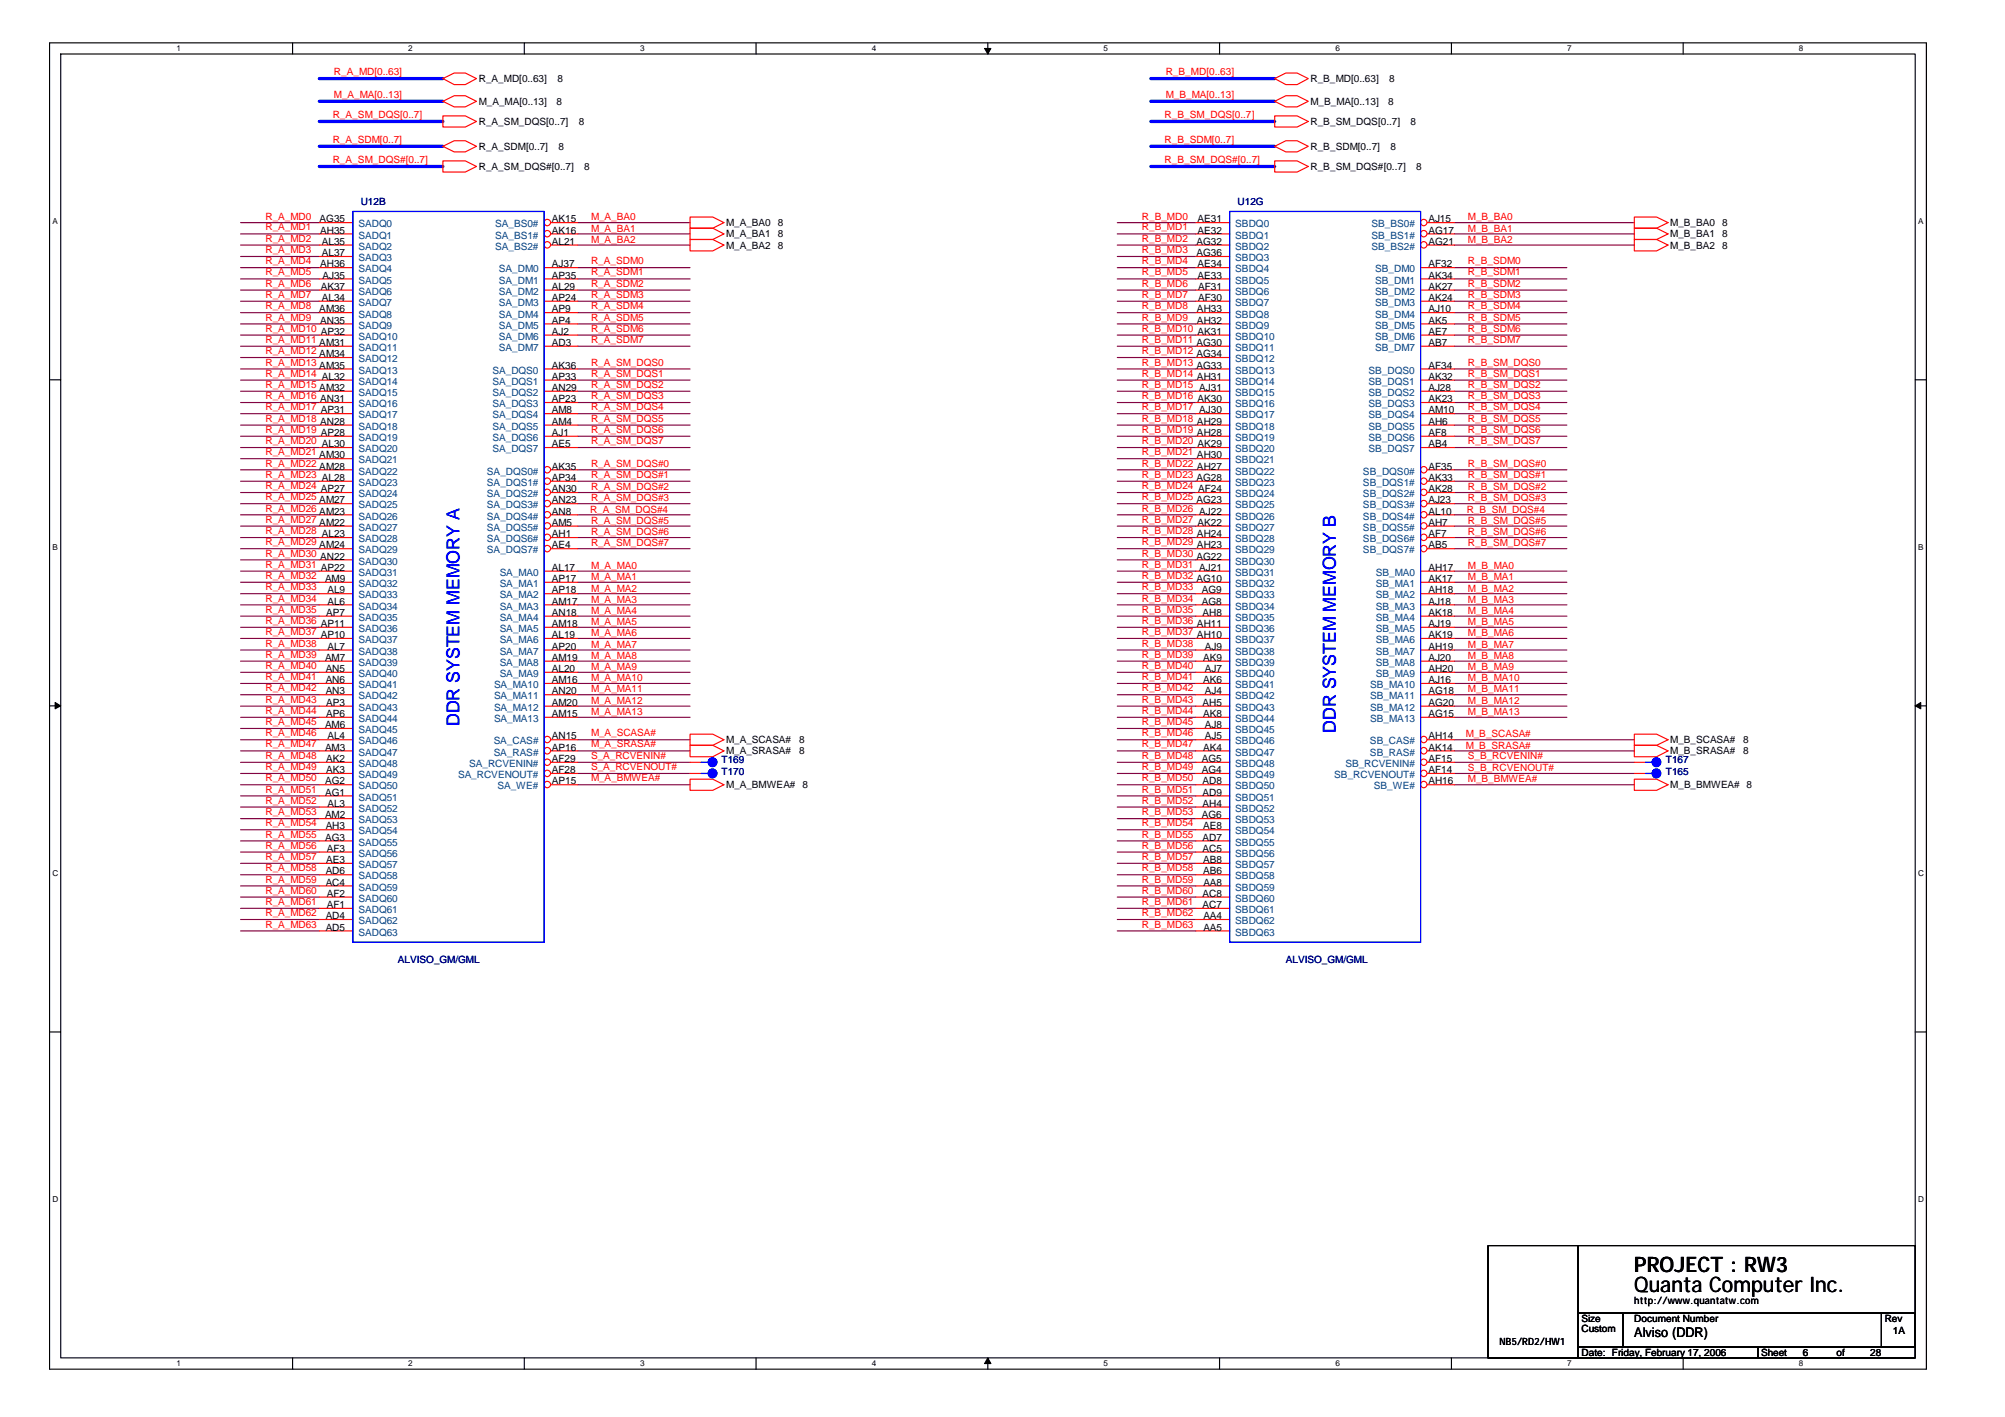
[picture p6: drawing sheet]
<svg xmlns="http://www.w3.org/2000/svg" width="297mm" height="210mm" viewBox="0 0 297 210" stroke-linecap="round" stroke-linejoin="round" font-family="sans-serif">
<defs><g id="words">
<g font-size="3.2">
<text x="242.1" y="191.4">Quanta Computer Inc.</text>
<text x="242.1" y="188.4">PROJECT : RW3</text>
</g>
<g font-size="2.6" fill="#00f">
<text x="68.1" y="107.6" transform="rotate(-90 68.1 107.6)">DDR SYSTEM MEMORY A</text>
<text x="197.9" y="108.6" transform="rotate(-90 197.9 108.6)">DDR SYSTEM MEMORY B</text>
</g>
<text font-size="2" x="242.1" y="198.1">Alviso (DDR)</text>
<g font-size="1.5" fill="#f00">
<text x="49.5" y="11.2">R_A_MD[0..63]</text>
<text x="172.7" y="11.2">R_B_MD[0..63]</text>
<text x="49.3" y="17.5">R_A_SM_DQS[0..7]</text>
<text x="49.5" y="14.5">M_A_MA[0..13]</text>
<text x="172.5" y="17.5">R_B_SM_DQS[0..7]</text>
<text x="172.7" y="14.5">M_B_MA[0..13]</text>
<text x="49.3" y="21.2">R_A_SDM[0..7]</text>
<text x="172.5" y="21.2">R_B_SDM[0..7]</text>
<text x="49.3" y="24.2">R_A_SM_DQS#[0..7]</text>
<text x="172.5" y="24.2">R_B_SM_DQS#[0..7]</text>
<text x="39.3" y="34.1">R_A_MD1</text>
<text x="39.3" y="32.7">R_A_MD0</text>
<text x="39.3" y="35.8">R_A_MD2</text>
<text x="87.6" y="32.7">M_A_BA0</text>
<text x="87.6" y="34.3">M_A_BA1</text>
<text x="87.6" y="36">M_A_BA2</text>
<text x="169.2" y="32.7">R_B_MD0</text>
<text x="169.2" y="34.1">R_B_MD1</text>
<text x="169.2" y="35.8">R_B_MD2</text>
<text x="217.5" y="32.7">M_B_BA0</text>
<text x="217.5" y="34.3">M_B_BA1</text>
<text x="217.5" y="36">M_B_BA2</text>
<text x="39.3" y="39.2">R_A_MD4</text>
<text x="39.3" y="40.8">R_A_MD5</text>
<text x="39.3" y="37.5">R_A_MD3</text>
<text x="87.6" y="39.2">R_A_SDM0</text>
<text x="87.6" y="40.8">R_A_SDM1</text>
<text x="169.2" y="37.5">R_B_MD3</text>
<text x="169.2" y="40.8">R_B_MD5</text>
<text x="169.2" y="39.2">R_B_MD4</text>
<text x="217.5" y="39.2">R_B_SDM0</text>
<text x="217.5" y="40.8">R_B_SDM1</text>
<text x="39.3" y="44.1">R_A_MD7</text>
<text x="39.3" y="45.8">R_A_MD8</text>
<text x="39.3" y="42.5">R_A_MD6</text>
<text x="39.3" y="47.5">R_A_MD9</text>
<text x="87.6" y="45.8">R_A_SDM4</text>
<text x="87.6" y="44.1">R_A_SDM3</text>
<text x="87.6" y="47.5">R_A_SDM5</text>
<text x="87.6" y="42.5">R_A_SDM2</text>
<text x="169.2" y="45.8">R_B_MD8</text>
<text x="169.2" y="47.5">R_B_MD9</text>
<text x="169.2" y="44.1">R_B_MD7</text>
<text x="169.2" y="42.5">R_B_MD6</text>
<text x="217.5" y="47.5">R_B_SDM5</text>
<text x="217.5" y="42.5">R_B_SDM2</text>
<text x="217.5" y="45.8">R_B_SDM4</text>
<text x="217.5" y="44.1">R_B_SDM3</text>
<text x="39.3" y="52.5">R_A_MD12</text>
<text x="39.3" y="49.1">R_A_MD10</text>
<text x="39.3" y="50.8">R_A_MD11</text>
<text x="87.6" y="50.8">R_A_SDM7</text>
<text x="87.6" y="49.1">R_A_SDM6</text>
<text x="169.2" y="52.5">R_B_MD12</text>
<text x="169.2" y="50.8">R_B_MD11</text>
<text x="169.2" y="49.1">R_B_MD10</text>
<text x="217.5" y="50.8">R_B_SDM7</text>
<text x="217.5" y="49.1">R_B_SDM6</text>
<text x="39.3" y="55.8">R_A_MD14</text>
<text x="39.3" y="57.5">R_A_MD15</text>
<text x="39.3" y="54.1">R_A_MD13</text>
<text x="39.3" y="59.1">R_A_MD16</text>
<text x="87.6" y="59.1">R_A_SM_DQS3</text>
<text x="87.6" y="55.8">R_A_SM_DQS1</text>
<text x="87.6" y="54.1">R_A_SM_DQS0</text>
<text x="87.6" y="57.5">R_A_SM_DQS2</text>
<text x="169.2" y="54.1">R_B_MD13</text>
<text x="169.2" y="55.8">R_B_MD14</text>
<text x="169.2" y="59.1">R_B_MD16</text>
<text x="169.2" y="57.5">R_B_MD15</text>
<text x="217.5" y="59.1">R_B_SM_DQS3</text>
<text x="217.5" y="55.8">R_B_SM_DQS1</text>
<text x="217.5" y="54.1">R_B_SM_DQS0</text>
<text x="217.5" y="57.5">R_B_SM_DQS2</text>
<text x="39.3" y="64.1">R_A_MD19</text>
<text x="39.3" y="65.8">R_A_MD20</text>
<text x="39.3" y="62.5">R_A_MD18</text>
<text x="39.3" y="60.8">R_A_MD17</text>
<text x="87.6" y="60.8">R_A_SM_DQS4</text>
<text x="87.6" y="62.5">R_A_SM_DQS5</text>
<text x="87.6" y="65.8">R_A_SM_DQS7</text>
<text x="87.6" y="64.1">R_A_SM_DQS6</text>
<text x="169.2" y="64.1">R_B_MD19</text>
<text x="169.2" y="65.8">R_B_MD20</text>
<text x="169.2" y="60.8">R_B_MD17</text>
<text x="169.2" y="62.5">R_B_MD18</text>
<text x="217.5" y="65.8">R_B_SM_DQS7</text>
<text x="217.5" y="62.5">R_B_SM_DQS5</text>
<text x="217.5" y="64.1">R_B_SM_DQS6</text>
<text x="217.5" y="60.8">R_B_SM_DQS4</text>
<text x="39.3" y="70.8">R_A_MD23</text>
<text x="39.3" y="69.1">R_A_MD22</text>
<text x="39.3" y="67.4">R_A_MD21</text>
<text x="87.6" y="70.8">R_A_SM_DQS#1</text>
<text x="87.6" y="69.1">R_A_SM_DQS#0</text>
<text x="169.2" y="69.1">R_B_MD22</text>
<text x="169.2" y="70.8">R_B_MD23</text>
<text x="169.2" y="67.4">R_B_MD21</text>
<text x="217.5" y="70.8">R_B_SM_DQS#1</text>
<text x="217.5" y="69.1">R_B_SM_DQS#0</text>
<text x="39.3" y="72.5">R_A_MD24</text>
<text x="39.3" y="75.8">R_A_MD26</text>
<text x="39.3" y="77.4">R_A_MD27</text>
<text x="39.3" y="74.1">R_A_MD25</text>
<text x="87.4" y="75.9">R_A_SM_DQS#4</text>
<text x="87.6" y="72.6">R_A_SM_DQS#2</text>
<text x="87.6" y="77.6">R_A_SM_DQS#5</text>
<text x="87.6" y="74.3">R_A_SM_DQS#3</text>
<text x="169.2" y="75.8">R_B_MD26</text>
<text x="169.2" y="74.1">R_B_MD25</text>
<text x="169.2" y="72.5">R_B_MD24</text>
<text x="169.2" y="77.4">R_B_MD27</text>
<text x="217.3" y="75.9">R_B_SM_DQS#4</text>
<text x="217.5" y="72.6">R_B_SM_DQS#2</text>
<text x="217.5" y="77.6">R_B_SM_DQS#5</text>
<text x="217.5" y="74.3">R_B_SM_DQS#3</text>
<text x="39.3" y="82.4">R_A_MD30</text>
<text x="39.3" y="80.8">R_A_MD29</text>
<text x="39.3" y="79.1">R_A_MD28</text>
<text x="87.6" y="79.3">R_A_SM_DQS#6</text>
<text x="87.6" y="80.9">R_A_SM_DQS#7</text>
<text x="169.2" y="79.1">R_B_MD28</text>
<text x="169.2" y="80.8">R_B_MD29</text>
<text x="169.2" y="82.4">R_B_MD30</text>
<text x="217.5" y="79.3">R_B_SM_DQS#6</text>
<text x="217.5" y="80.9">R_B_SM_DQS#7</text>
<text x="39.3" y="89.1">R_A_MD34</text>
<text x="39.3" y="84.1">R_A_MD31</text>
<text x="39.3" y="85.7">R_A_MD32</text>
<text x="39.3" y="87.5">R_A_MD33</text>
<text x="87.6" y="85.9">M_A_MA1</text>
<text x="87.6" y="87.6">M_A_MA2</text>
<text x="87.6" y="84.3">M_A_MA0</text>
<text x="87.6" y="89.3">M_A_MA3</text>
<text x="169.2" y="85.7">R_B_MD32</text>
<text x="169.2" y="87.5">R_B_MD33</text>
<text x="169.2" y="84.1">R_B_MD31</text>
<text x="169.2" y="89.1">R_B_MD34</text>
<text x="217.5" y="84.3">M_B_MA0</text>
<text x="217.5" y="85.9">M_B_MA1</text>
<text x="217.5" y="87.6">M_B_MA2</text>
<text x="217.5" y="89.3">M_B_MA3</text>
<text x="39.3" y="95.8">R_A_MD38</text>
<text x="39.3" y="90.8">R_A_MD35</text>
<text x="39.3" y="92.4">R_A_MD36</text>
<text x="39.3" y="94.1">R_A_MD37</text>
<text x="87.6" y="95.9">M_A_MA7</text>
<text x="87.6" y="92.6">M_A_MA5</text>
<text x="87.6" y="94.3">M_A_MA6</text>
<text x="87.6" y="90.9">M_A_MA4</text>
<text x="169.2" y="95.8">R_B_MD38</text>
<text x="169.2" y="92.4">R_B_MD36</text>
<text x="169.2" y="94.1">R_B_MD37</text>
<text x="169.2" y="90.8">R_B_MD35</text>
<text x="217.5" y="90.9">M_B_MA4</text>
<text x="217.5" y="92.6">M_B_MA5</text>
<text x="217.5" y="94.3">M_B_MA6</text>
<text x="217.5" y="95.9">M_B_MA7</text>
<text x="39.3" y="97.4">R_A_MD39</text>
<text x="39.3" y="100.8">R_A_MD41</text>
<text x="39.3" y="99.1">R_A_MD40</text>
<text x="87.6" y="97.6">M_A_MA8</text>
<text x="87.6" y="100.9">M_A_MA10</text>
<text x="87.6" y="99.3">M_A_MA9</text>
<text x="169.2" y="99.1">R_B_MD40</text>
<text x="169.2" y="100.8">R_B_MD41</text>
<text x="169.2" y="97.4">R_B_MD39</text>
<text x="217.5" y="97.6">M_B_MA8</text>
<text x="217.5" y="99.3">M_B_MA9</text>
<text x="217.5" y="100.9">M_B_MA10</text>
<text x="39.3" y="104.1">R_A_MD43</text>
<text x="39.3" y="107.4">R_A_MD45</text>
<text x="39.3" y="102.4">R_A_MD42</text>
<text x="39.3" y="105.8">R_A_MD44</text>
<text x="87.6" y="105.9">M_A_MA13</text>
<text x="87.6" y="102.6">M_A_MA11</text>
<text x="87.6" y="104.3">M_A_MA12</text>
<text x="169.2" y="105.8">R_B_MD44</text>
<text x="169.2" y="107.4">R_B_MD45</text>
<text x="169.2" y="102.4">R_B_MD42</text>
<text x="169.2" y="104.1">R_B_MD43</text>
<text x="217.5" y="102.6">M_B_MA11</text>
<text x="217.5" y="104.3">M_B_MA12</text>
<text x="217.5" y="105.9">M_B_MA13</text>
<text x="39.3" y="109.1">R_A_MD46</text>
<text x="39.3" y="112.4">R_A_MD48</text>
<text x="39.3" y="110.7">R_A_MD47</text>
<text x="87.6" y="110.7">M_A_SRASA#</text>
<text x="87.6" y="109.1">M_A_SCASA#</text>
<text x="87.6" y="112.4">S_A_RCVENIN#</text>
<text x="169.2" y="109.1">R_B_MD46</text>
<text x="169.2" y="112.4">R_B_MD48</text>
<text x="169.2" y="110.7">R_B_MD47</text>
<text x="217.1" y="110.9">M_B_SRASA#</text>
<text x="217.1" y="109.2">M_B_SCASA#</text>
<text x="217.5" y="112.4">S_B_RCVENIN#</text>
<text x="39.3" y="119.1">R_A_MD52</text>
<text x="39.3" y="114.1">R_A_MD49</text>
<text x="39.3" y="117.4">R_A_MD51</text>
<text x="39.3" y="115.7">R_A_MD50</text>
<text x="87.6" y="115.7">M_A_BMWEA#</text>
<text x="87.6" y="114.1">S_A_RCVENOUT#</text>
<text x="169.2" y="117.4">R_B_MD51</text>
<text x="169.2" y="114.1">R_B_MD49</text>
<text x="169.2" y="115.7">R_B_MD50</text>
<text x="169.2" y="119.1">R_B_MD52</text>
<text x="217.5" y="114.3">S_B_RCVENOUT#</text>
<text x="217.5" y="115.9">M_B_BMWEA#</text>
<text x="39.3" y="120.8">R_A_MD53</text>
<text x="39.3" y="122.4">R_A_MD54</text>
<text x="39.3" y="125.7">R_A_MD56</text>
<text x="39.3" y="124.1">R_A_MD55</text>
<text x="169.2" y="120.8">R_B_MD53</text>
<text x="169.2" y="122.4">R_B_MD54</text>
<text x="169.2" y="125.7">R_B_MD56</text>
<text x="169.2" y="124.1">R_B_MD55</text>
<text x="39.3" y="129.1">R_A_MD58</text>
<text x="39.3" y="127.4">R_A_MD57</text>
<text x="39.3" y="130.7">R_A_MD59</text>
<text x="169.2" y="130.7">R_B_MD59</text>
<text x="169.2" y="129.1">R_B_MD58</text>
<text x="169.2" y="127.4">R_B_MD57</text>
<text x="39.3" y="135.7">R_A_MD62</text>
<text x="39.3" y="134">R_A_MD61</text>
<text x="39.3" y="137.4">R_A_MD63</text>
<text x="39.3" y="132.4">R_A_MD60</text>
<text x="169.2" y="134">R_B_MD61</text>
<text x="169.2" y="132.4">R_B_MD60</text>
<text x="169.2" y="137.4">R_B_MD63</text>
<text x="169.2" y="135.7">R_B_MD62</text>
</g>
<g font-size="1.5">
<text x="70.9" y="15.5">M_A_MA[0..13]</text>
<text x="70.9" y="12.2">R_A_MD[0..63]</text>
<text x="82.4" y="15.5">8</text>
<text x="82.6" y="12.2">8</text>
<text x="194.1" y="12.2">R_B_MD[0..63]</text>
<text x="194.1" y="15.5">M_B_MA[0..13]</text>
<text x="205.7" y="15.5">8</text>
<text x="205.8" y="12.2">8</text>
<text x="70.9" y="22.2">R_A_SDM[0..7]</text>
<text x="70.9" y="18.5">R_A_SM_DQS[0..7]</text>
<text x="82.8" y="22.2">8</text>
<text x="85.7" y="18.5">8</text>
<text x="194.1" y="22.2">R_B_SDM[0..7]</text>
<text x="194.1" y="18.5">R_B_SM_DQS[0..7]</text>
<text x="206" y="22.2">8</text>
<text x="209" y="18.5">8</text>
<text x="70.9" y="25.2">R_A_SM_DQS#[0..7]</text>
<text x="86.6" y="25.2">8</text>
<text x="194.1" y="25.2">R_B_SM_DQS#[0..7]</text>
<text x="209.8" y="25.2">8</text>
<text x="47.3" y="32.9">AG35</text>
<text x="47.4" y="34.6">AH35</text>
<text x="81.8" y="32.9">AK15</text>
<text x="81.8" y="34.6">AK16</text>
<text x="107.6" y="35.2">M_A_BA1</text>
<text x="107.6" y="33.5">M_A_BA0</text>
<text x="115.2" y="35.2">8</text>
<text x="115.2" y="33.5">8</text>
<text x="177.4" y="32.9">AE31</text>
<text x="177.4" y="34.6">AE32</text>
<text x="211.6" y="32.9">AJ15</text>
<text x="211.6" y="34.6">AG17</text>
<text x="247.5" y="33.5">M_B_BA0 8</text>
<text x="247.5" y="35.2">M_B_BA1 8</text>
<text x="47.4" y="39.6">AH36</text>
<text x="47.7" y="36.3">AL35</text>
<text x="47.7" y="38">AL37</text>
<text x="47.8" y="41.3">AJ35</text>
<text x="81.8" y="36.3">AL21</text>
<text x="81.8" y="39.6">AJ37</text>
<text x="81.8" y="41.3">AP35</text>
<text x="107.6" y="36.8">M_A_BA2</text>
<text x="115.2" y="36.8">8</text>
<text x="177.2" y="36.3">AG32</text>
<text x="177.2" y="38">AG36</text>
<text x="177.4" y="39.6">AE34</text>
<text x="177.4" y="41.3">AE33</text>
<text x="211.6" y="36.3">AG21</text>
<text x="211.6" y="39.6">AF32</text>
<text x="211.6" y="41.3">AK34</text>
<text x="247.5" y="36.8">M_B_BA2 8</text>
<text x="47.3" y="46.3">AM36</text>
<text x="47.4" y="47.9">AN35</text>
<text x="47.5" y="42.9">AK37</text>
<text x="47.7" y="44.6">AL34</text>
<text x="81.8" y="42.9">AL29</text>
<text x="81.8" y="44.6">AP24</text>
<text x="81.8" y="46.3">AP9</text>
<text x="81.8" y="47.9">AP4</text>
<text x="177.3" y="46.3">AH33</text>
<text x="177.3" y="47.9">AH32</text>
<text x="177.5" y="42.9">AF31</text>
<text x="177.5" y="44.6">AF30</text>
<text x="211.6" y="42.9">AK27</text>
<text x="211.6" y="44.6">AK24</text>
<text x="211.6" y="46.3">AJ10</text>
<text x="211.6" y="47.9">AK5</text>
<text x="47.3" y="51.2">AM31</text>
<text x="47.3" y="52.9">AM34</text>
<text x="47.5" y="49.6">AP32</text>
<text x="81.8" y="49.6">AJ2</text>
<text x="81.8" y="51.2">AD3</text>
<text x="177.2" y="51.2">AG30</text>
<text x="177.2" y="52.9">AG34</text>
<text x="177.4" y="49.6">AK31</text>
<text x="211.6" y="49.6">AE7</text>
<text x="211.6" y="51.2">AB7</text>
<text x="47.3" y="54.6">AM35</text>
<text x="47.3" y="57.9">AM32</text>
<text x="47.4" y="59.6">AN31</text>
<text x="47.7" y="56.3">AL32</text>
<text x="81.8" y="54.6">AK36</text>
<text x="81.8" y="56.3">AP33</text>
<text x="81.8" y="57.9">AN29</text>
<text x="81.8" y="59.6">AP23</text>
<text x="177.2" y="54.6">AG33</text>
<text x="177.3" y="56.3">AH31</text>
<text x="177.4" y="59.6">AK30</text>
<text x="177.7" y="57.9">AJ31</text>
<text x="211.6" y="54.6">AF34</text>
<text x="211.6" y="56.3">AK32</text>
<text x="211.6" y="57.9">AJ28</text>
<text x="211.6" y="59.6">AK23</text>
<text x="47.4" y="62.9">AN28</text>
<text x="47.5" y="61.2">AP31</text>
<text x="47.5" y="64.6">AP28</text>
<text x="81.8" y="61.2">AM8</text>
<text x="81.8" y="62.9">AM4</text>
<text x="81.8" y="64.6">AJ1</text>
<text x="177.3" y="62.9">AH29</text>
<text x="177.3" y="64.6">AH28</text>
<text x="177.7" y="61.2">AJ30</text>
<text x="211.6" y="61.2">AM10</text>
<text x="211.6" y="62.9">AH6</text>
<text x="211.6" y="64.6">AF8</text>
<text x="47.3" y="67.9">AM30</text>
<text x="47.3" y="69.6">AM28</text>
<text x="47.7" y="66.3">AL30</text>
<text x="47.7" y="71.3">AL28</text>
<text x="81.8" y="66.3">AE5</text>
<text x="81.8" y="69.6">AK35</text>
<text x="81.8" y="71.3">AP34</text>
<text x="177.2" y="71.3">AG28</text>
<text x="177.3" y="67.9">AH30</text>
<text x="177.3" y="69.6">AH27</text>
<text x="177.4" y="66.3">AK29</text>
<text x="211.6" y="69.6">AF35</text>
<text x="211.6" y="71.3">AK33</text>
<text x="211.6" y="66.3">AB4</text>
<text x="47.3" y="74.6">AM27</text>
<text x="47.3" y="76.2">AM23</text>
<text x="47.3" y="77.9">AM22</text>
<text x="47.5" y="72.9">AP27</text>
<text x="81.8" y="72.9">AN30</text>
<text x="81.8" y="74.6">AN23</text>
<text x="81.8" y="76.2">AN8</text>
<text x="81.8" y="77.9">AM5</text>
<text x="177.2" y="74.6">AG23</text>
<text x="177.4" y="77.9">AK22</text>
<text x="177.5" y="72.9">AF24</text>
<text x="177.7" y="76.2">AJ22</text>
<text x="211.6" y="72.9">AK28</text>
<text x="211.6" y="74.6">AJ23</text>
<text x="211.6" y="76.2">AL10</text>
<text x="211.6" y="77.9">AH7</text>
<text x="47.3" y="81.2">AM24</text>
<text x="47.4" y="82.9">AN22</text>
<text x="47.7" y="79.6">AL23</text>
<text x="81.8" y="79.6">AH1</text>
<text x="81.8" y="81.2">AE4</text>
<text x="177.2" y="82.9">AG22</text>
<text x="177.3" y="79.6">AH24</text>
<text x="177.3" y="81.2">AH23</text>
<text x="211.6" y="79.6">AF7</text>
<text x="211.6" y="81.2">AB5</text>
<text x="47.5" y="84.6">AP22</text>
<text x="48.2" y="86.2">AM9</text>
<text x="48.5" y="87.9">AL9</text>
<text x="48.5" y="89.6">AL6</text>
<text x="81.8" y="84.6">AL17</text>
<text x="81.8" y="86.2">AP17</text>
<text x="81.8" y="87.9">AP18</text>
<text x="81.8" y="89.6">AM17</text>
<text x="177.2" y="86.2">AG10</text>
<text x="177.7" y="84.6">AJ21</text>
<text x="178.1" y="87.9">AG9</text>
<text x="178.1" y="89.6">AG8</text>
<text x="211.6" y="84.6">AH17</text>
<text x="211.6" y="86.2">AK17</text>
<text x="211.6" y="87.9">AH18</text>
<text x="211.6" y="89.6">AJ18</text>
<text x="47.5" y="92.9">AP11</text>
<text x="47.5" y="94.5">AP10</text>
<text x="48.3" y="91.2">AP7</text>
<text x="81.8" y="91.2">AN18</text>
<text x="81.8" y="92.9">AM18</text>
<text x="81.8" y="94.5">AL19</text>
<text x="177.3" y="92.9">AH11</text>
<text x="177.3" y="94.5">AH10</text>
<text x="178.2" y="91.2">AH8</text>
<text x="211.6" y="91.2">AK18</text>
<text x="211.6" y="92.9">AJ19</text>
<text x="211.6" y="94.5">AK19</text>
<text x="48.2" y="97.9">AM7</text>
<text x="48.3" y="99.5">AN5</text>
<text x="48.3" y="101.2">AN6</text>
<text x="48.5" y="96.2">AL7</text>
<text x="81.8" y="96.2">AP20</text>
<text x="81.8" y="97.9">AM19</text>
<text x="81.8" y="99.5">AL20</text>
<text x="81.8" y="101.2">AM16</text>
<text x="178.2" y="97.9">AK9</text>
<text x="178.2" y="101.2">AK6</text>
<text x="178.5" y="96.2">AJ9</text>
<text x="178.5" y="99.5">AJ7</text>
<text x="211.6" y="96.2">AH19</text>
<text x="211.6" y="97.9">AJ20</text>
<text x="211.6" y="99.5">AH20</text>
<text x="211.6" y="101.2">AJ16</text>
<text x="48.2" y="107.9">AM6</text>
<text x="48.3" y="102.9">AN3</text>
<text x="48.3" y="104.6">AP3</text>
<text x="48.3" y="106.2">AP6</text>
<text x="81.8" y="102.9">AN20</text>
<text x="81.8" y="104.6">AM20</text>
<text x="81.8" y="106.2">AM15</text>
<text x="178.2" y="104.6">AH5</text>
<text x="178.2" y="106.2">AK8</text>
<text x="178.5" y="102.9">AJ4</text>
<text x="178.5" y="107.9">AJ8</text>
<text x="211.6" y="102.9">AG18</text>
<text x="211.6" y="104.6">AG20</text>
<text x="211.6" y="106.2">AG15</text>
<text x="48.2" y="111.2">AM3</text>
<text x="48.3" y="112.9">AK2</text>
<text x="48.5" y="109.5">AL4</text>
<text x="81.8" y="112.9">AF29</text>
<text x="81.8" y="109.5">AN15</text>
<text x="81.8" y="111.2">AP16</text>
<text x="107.6" y="111.8">M_A_SRASA#</text>
<text x="107.6" y="110.1">M_A_SCASA#</text>
<text x="118.4" y="111.8">8</text>
<text x="118.4" y="110.1">8</text>
<text x="178.1" y="112.9">AG5</text>
<text x="178.2" y="111.2">AK4</text>
<text x="178.5" y="109.5">AJ5</text>
<text x="211.6" y="109.5">AH14</text>
<text x="211.6" y="111.2">AK14</text>
<text x="211.6" y="112.9">AF15</text>
<text x="247.5" y="110.1">M_B_SCASA#</text>
<text x="247.5" y="111.8">M_B_SRASA#</text>
<text x="258.3" y="110.1">8</text>
<text x="258.3" y="111.8">8</text>
<text x="48.2" y="116.2">AG2</text>
<text x="48.2" y="117.9">AG1</text>
<text x="48.3" y="114.6">AK3</text>
<text x="48.5" y="119.5">AL3</text>
<text x="81.8" y="114.6">AF28</text>
<text x="81.8" y="116.2">AP15</text>
<text x="107.6" y="116.8">M_A_BMWEA# 8</text>
<text x="178.1" y="114.6">AG4</text>
<text x="178.2" y="116.2">AD8</text>
<text x="178.2" y="117.9">AD9</text>
<text x="178.2" y="119.5">AH4</text>
<text x="211.6" y="116.2">AH16</text>
<text x="211.6" y="114.6">AF14</text>
<text x="247.5" y="116.8">M_B_BMWEA# 8</text>
<text x="48.2" y="121.2">AM2</text>
<text x="48.2" y="124.5">AG3</text>
<text x="48.3" y="122.9">AH3</text>
<text x="178.1" y="121.2">AG6</text>
<text x="178.2" y="124.5">AD7</text>
<text x="178.2" y="122.9">AE8</text>
<text x="48.3" y="129.5">AD6</text>
<text x="48.3" y="131.2">AC4</text>
<text x="48.3" y="127.8">AE3</text>
<text x="48.4" y="126.2">AF3</text>
<text x="178.2" y="126.2">AC5</text>
<text x="178.2" y="127.8">AB8</text>
<text x="178.2" y="129.5">AB6</text>
<text x="178.3" y="131.2">AA8</text>
<text x="48.3" y="136.2">AD4</text>
<text x="48.3" y="137.9">AD5</text>
<text x="48.4" y="132.9">AF2</text>
<text x="48.4" y="134.5">AF1</text>
<text x="178.2" y="132.9">AC8</text>
<text x="178.2" y="134.5">AC7</text>
<text x="178.3" y="136.2">AA4</text>
<text x="178.3" y="137.9">AA5</text>
<text x="234.3" y="195.9">Size</text>
<text x="234.3" y="197.4">Custom</text>
<text x="242.1" y="195.9">Document Number</text>
<text x="242.1" y="193.1">http://www.quantatw.com</text>
<text x="279.2" y="195.9">Rev</text>
<text x="280.4" y="197.5">1A</text>
<text x="222.1" y="199.3">NB5/RD2/HW1</text>
<text x="234.3" y="200.9">Date: Friday, February 17, 2006</text>
<text x="260.9" y="200.9">Sheet</text>
<text x="267.1" y="200.9">6</text>
<text x="272.1" y="200.9">of</text>
<text x="277.1" y="200.9">28</text>
</g>
<g font-size="1.5" fill="#004080">
<text x="53.1" y="33.7">SADQ0</text>
<text x="53.1" y="35.3">SADQ1</text>
<text x="73.4" y="33.7">SA_BS0#</text>
<text x="73.4" y="35.3">SA_BS1#</text>
<text x="183" y="33.7">SBDQ0</text>
<text x="183" y="35.3">SBDQ1</text>
<text x="203.2" y="33.7">SB_BS0#</text>
<text x="203.2" y="35.3">SB_BS1#</text>
<text x="53.1" y="37">SADQ2</text>
<text x="53.1" y="38.7">SADQ3</text>
<text x="53.1" y="40.4">SADQ4</text>
<text x="73.4" y="37">SA_BS2#</text>
<text x="73.9" y="40.4">SA_DM0</text>
<text x="183" y="37">SBDQ2</text>
<text x="183" y="38.7">SBDQ3</text>
<text x="183" y="40.4">SBDQ4</text>
<text x="203.2" y="37">SB_BS2#</text>
<text x="203.7" y="40.4">SB_DM0</text>
<text x="53.1" y="42">SADQ5</text>
<text x="53.1" y="43.7">SADQ6</text>
<text x="53.1" y="45.3">SADQ7</text>
<text x="53.1" y="47">SADQ8</text>
<text x="73.9" y="42">SA_DM1</text>
<text x="73.9" y="43.7">SA_DM2</text>
<text x="73.9" y="45.3">SA_DM3</text>
<text x="73.9" y="47">SA_DM4</text>
<text x="183" y="42">SBDQ5</text>
<text x="183" y="43.7">SBDQ6</text>
<text x="183" y="45.3">SBDQ7</text>
<text x="183" y="47">SBDQ8</text>
<text x="203.7" y="42">SB_DM1</text>
<text x="203.7" y="43.7">SB_DM2</text>
<text x="203.7" y="45.3">SB_DM3</text>
<text x="203.7" y="47">SB_DM4</text>
<text x="53.1" y="48.7">SADQ9</text>
<text x="53.1" y="50.3">SADQ10</text>
<text x="53.1" y="52">SADQ11</text>
<text x="53.1" y="53.7">SADQ12</text>
<text x="73.9" y="48.7">SA_DM5</text>
<text x="73.9" y="50.3">SA_DM6</text>
<text x="73.9" y="52">SA_DM7</text>
<text x="183" y="48.7">SBDQ9</text>
<text x="183" y="50.3">SBDQ10</text>
<text x="183" y="52">SBDQ11</text>
<text x="183" y="53.7">SBDQ12</text>
<text x="203.7" y="48.7">SB_DM5</text>
<text x="203.7" y="50.3">SB_DM6</text>
<text x="203.7" y="52">SB_DM7</text>
<text x="53.1" y="55.4">SADQ13</text>
<text x="53.1" y="57">SADQ14</text>
<text x="53.1" y="58.7">SADQ15</text>
<text x="73" y="55.4">SA_DQS0</text>
<text x="73" y="57">SA_DQS1</text>
<text x="73" y="58.7">SA_DQS2</text>
<text x="183" y="55.4">SBDQ13</text>
<text x="183" y="57">SBDQ14</text>
<text x="183" y="58.7">SBDQ15</text>
<text x="202.8" y="55.4">SB_DQS0</text>
<text x="202.8" y="57">SB_DQS1</text>
<text x="202.8" y="58.7">SB_DQS2</text>
<text x="53.1" y="60.3">SADQ16</text>
<text x="53.1" y="62">SADQ17</text>
<text x="53.1" y="63.7">SADQ18</text>
<text x="53.1" y="65.3">SADQ19</text>
<text x="73" y="60.3">SA_DQS3</text>
<text x="73" y="62">SA_DQS4</text>
<text x="73" y="63.7">SA_DQS5</text>
<text x="73" y="65.3">SA_DQS6</text>
<text x="183" y="60.3">SBDQ16</text>
<text x="183" y="62">SBDQ17</text>
<text x="183" y="63.7">SBDQ18</text>
<text x="183" y="65.3">SBDQ19</text>
<text x="202.8" y="60.3">SB_DQS3</text>
<text x="202.8" y="62">SB_DQS4</text>
<text x="202.8" y="63.7">SB_DQS5</text>
<text x="202.8" y="65.3">SB_DQS6</text>
<text x="53.1" y="67">SADQ20</text>
<text x="53.1" y="68.6">SADQ21</text>
<text x="53.1" y="70.3">SADQ22</text>
<text x="72.1" y="70.3">SA_DQS0#</text>
<text x="73" y="67">SA_DQS7</text>
<text x="183" y="67">SBDQ20</text>
<text x="183" y="68.6">SBDQ21</text>
<text x="183" y="70.3">SBDQ22</text>
<text x="201.9" y="70.3">SB_DQS0#</text>
<text x="202.8" y="67">SB_DQS7</text>
<text x="53.1" y="72">SADQ23</text>
<text x="53.1" y="73.7">SADQ24</text>
<text x="53.1" y="75.3">SADQ25</text>
<text x="53.1" y="77">SADQ26</text>
<text x="72.1" y="72">SA_DQS1#</text>
<text x="72.1" y="73.7">SA_DQS2#</text>
<text x="72.1" y="75.3">SA_DQS3#</text>
<text x="72.1" y="77">SA_DQS4#</text>
<text x="183" y="72">SBDQ23</text>
<text x="183" y="73.7">SBDQ24</text>
<text x="183" y="75.3">SBDQ25</text>
<text x="183" y="77">SBDQ26</text>
<text x="201.9" y="72">SB_DQS1#</text>
<text x="201.9" y="73.7">SB_DQS2#</text>
<text x="201.9" y="75.3">SB_DQS3#</text>
<text x="201.9" y="77">SB_DQS4#</text>
<text x="53.1" y="78.6">SADQ27</text>
<text x="53.1" y="80.3">SADQ28</text>
<text x="53.1" y="82">SADQ29</text>
<text x="53.1" y="83.7">SADQ30</text>
<text x="72.1" y="78.6">SA_DQS5#</text>
<text x="72.1" y="80.3">SA_DQS6#</text>
<text x="72.1" y="82">SA_DQS7#</text>
<text x="183" y="78.6">SBDQ27</text>
<text x="183" y="80.3">SBDQ28</text>
<text x="183" y="82">SBDQ29</text>
<text x="183" y="83.7">SBDQ30</text>
<text x="201.9" y="78.6">SB_DQS5#</text>
<text x="201.9" y="80.3">SB_DQS6#</text>
<text x="201.9" y="82">SB_DQS7#</text>
<text x="53.1" y="85.3">SADQ31</text>
<text x="53.1" y="87">SADQ32</text>
<text x="53.1" y="88.6">SADQ33</text>
<text x="74" y="85.3">SA_MA0</text>
<text x="74" y="87">SA_MA1</text>
<text x="74" y="88.6">SA_MA2</text>
<text x="183" y="85.3">SBDQ31</text>
<text x="183" y="87">SBDQ32</text>
<text x="183" y="88.6">SBDQ33</text>
<text x="203.8" y="85.3">SB_MA0</text>
<text x="203.8" y="87">SB_MA1</text>
<text x="203.8" y="88.6">SB_MA2</text>
<text x="53.1" y="90.3">SADQ34</text>
<text x="53.1" y="92">SADQ35</text>
<text x="53.1" y="93.6">SADQ36</text>
<text x="53.1" y="95.3">SADQ37</text>
<text x="74" y="90.3">SA_MA3</text>
<text x="74" y="92">SA_MA4</text>
<text x="74" y="93.6">SA_MA5</text>
<text x="74" y="95.3">SA_MA6</text>
<text x="183" y="90.3">SBDQ34</text>
<text x="183" y="92">SBDQ35</text>
<text x="183" y="93.6">SBDQ36</text>
<text x="183" y="95.3">SBDQ37</text>
<text x="203.8" y="90.3">SB_MA3</text>
<text x="203.8" y="92">SB_MA4</text>
<text x="203.8" y="93.6">SB_MA5</text>
<text x="203.8" y="95.3">SB_MA6</text>
<text x="53.1" y="97">SADQ38</text>
<text x="53.1" y="98.6">SADQ39</text>
<text x="53.1" y="100.3">SADQ40</text>
<text x="53.1" y="102">SADQ41</text>
<text x="73.2" y="102">SA_MA10</text>
<text x="74" y="97">SA_MA7</text>
<text x="74" y="98.6">SA_MA8</text>
<text x="74" y="100.3">SA_MA9</text>
<text x="183" y="97">SBDQ38</text>
<text x="183" y="98.6">SBDQ39</text>
<text x="183" y="100.3">SBDQ40</text>
<text x="183" y="102">SBDQ41</text>
<text x="203" y="102">SB_MA10</text>
<text x="203.8" y="97">SB_MA7</text>
<text x="203.8" y="98.6">SB_MA8</text>
<text x="203.8" y="100.3">SB_MA9</text>
<text x="53.1" y="103.6">SADQ42</text>
<text x="53.1" y="105.3">SADQ43</text>
<text x="53.1" y="107">SADQ44</text>
<text x="73.2" y="103.6">SA_MA11</text>
<text x="73.2" y="105.3">SA_MA12</text>
<text x="73.2" y="107">SA_MA13</text>
<text x="183" y="103.6">SBDQ42</text>
<text x="183" y="105.3">SBDQ43</text>
<text x="183" y="107">SBDQ44</text>
<text x="203" y="103.6">SB_MA11</text>
<text x="203" y="105.3">SB_MA12</text>
<text x="203" y="107">SB_MA13</text>
<text x="53.1" y="108.6">SADQ45</text>
<text x="53.1" y="110.3">SADQ46</text>
<text x="53.1" y="111.9">SADQ47</text>
<text x="53.1" y="113.6">SADQ48</text>
<text x="69.5" y="113.6">SA_RCVENIN#</text>
<text x="73.1" y="110.3">SA_CAS#</text>
<text x="73.1" y="111.9">SA_RAS#</text>
<text x="183" y="108.6">SBDQ45</text>
<text x="183" y="110.3">SBDQ46</text>
<text x="183" y="111.9">SBDQ47</text>
<text x="183" y="113.6">SBDQ48</text>
<text x="199.3" y="113.6">SB_RCVENIN#</text>
<text x="203" y="110.3">SB_CAS#</text>
<text x="203" y="111.9">SB_RAS#</text>
<text x="53.1" y="115.3">SADQ49</text>
<text x="53.1" y="116.9">SADQ50</text>
<text x="53.1" y="118.6">SADQ51</text>
<text x="67.9" y="115.3">SA_RCVENOUT#</text>
<text x="73.7" y="116.9">SA_WE#</text>
<text x="183" y="115.3">SBDQ49</text>
<text x="183" y="116.9">SBDQ50</text>
<text x="183" y="118.6">SBDQ51</text>
<text x="197.7" y="115.3">SB_RCVENOUT#</text>
<text x="203.5" y="116.9">SB_WE#</text>
<text x="53.1" y="120.3">SADQ52</text>
<text x="53.1" y="122">SADQ53</text>
<text x="53.1" y="123.6">SADQ54</text>
<text x="53.1" y="125.3">SADQ55</text>
<text x="183" y="120.3">SBDQ52</text>
<text x="183" y="122">SBDQ53</text>
<text x="183" y="123.6">SBDQ54</text>
<text x="183" y="125.3">SBDQ55</text>
<text x="53.1" y="126.9">SADQ56</text>
<text x="53.1" y="128.6">SADQ57</text>
<text x="53.1" y="130.3">SADQ58</text>
<text x="53.1" y="131.9">SADQ59</text>
<text x="183" y="126.9">SBDQ56</text>
<text x="183" y="128.6">SBDQ57</text>
<text x="183" y="130.3">SBDQ58</text>
<text x="183" y="131.9">SBDQ59</text>
<text x="53.1" y="133.6">SADQ60</text>
<text x="53.1" y="135.3">SADQ61</text>
<text x="53.1" y="136.9">SADQ62</text>
<text x="183" y="133.6">SBDQ60</text>
<text x="183" y="135.3">SBDQ61</text>
<text x="183" y="136.9">SBDQ62</text>
<text x="53.1" y="138.6">SADQ63</text>
<text x="183" y="138.6">SBDQ63</text>
</g>
<g font-size="1.5" fill="#000080">
<text x="53.4" y="30.4">U12B</text>
<text x="183.3" y="30.4">U12G</text>
<text x="106.9" y="113.1">T169</text>
<text x="246.8" y="113.1">T167</text>
<text x="106.9" y="114.8">T170</text>
<text x="246.8" y="114.8">T165</text>
<text x="58.9" y="142.6">ALVISO_GM/GML</text>
<text x="190.5" y="142.6">ALVISO_GM/GML</text>
</g>
<g font-size="1.2">
<text x="26.1" y="7.6">1</text>
<text x="60.5" y="7.6">2</text>
<text x="94.8" y="7.6">3</text>
<text x="129.2" y="7.6">4</text>
<text x="163.5" y="7.6">5</text>
<text x="197.8" y="7.6">6</text>
<text x="232.2" y="7.6">7</text>
<text x="266.5" y="7.6">8</text>
<text x="7.8" y="33.2">A</text>
<text x="284.2" y="33.2">A</text>
<text x="7.8" y="81.4">B</text>
<text x="284.2" y="81.4">B</text>
<text x="7.8" y="129.8">C</text>
<text x="284.2" y="129.8">C</text>
<text x="7.8" y="178.1">D</text>
<text x="284.2" y="178.1">D</text>
<text x="26.1" y="202.4">1</text>
<text x="60.5" y="202.4">2</text>
<text x="94.8" y="202.4">3</text>
<text x="129.2" y="202.4">4</text>
<text x="163.5" y="202.4">5</text>
<text x="197.8" y="202.4">6</text>
<text x="232.2" y="202.4">7</text>
<text x="266.5" y="202.4">8</text>
</g>
</g></defs>
<g fill="none" stroke="#000" stroke-width=".17">
<path d="M7.3 6.3h278.1v196.5h-278.1zM9 8h274.7v193.1h-274.7zM43.3 6.3v1.7M77.7 6.3v1.7M112 6.3v1.7M146.3 6.3v1.7M180.7 6.3v1.7M215 6.3v1.7M249.4 6.3v1.7M7.3 56.3h1.7M283.7 56.3h1.7M7.3 104.6h1.7"/>
<path d="M283.7 104.6h1.7M7.3 152.9h1.7M283.7 152.9h1.7M220.4 184.5h13.4v16.6h-13.4zM233.8 184.5h49.9v10h-49.9zM233.8 194.5h6.7v5h-6.7zM233.8 199.5h26.6v1.6h-26.6zM240.5 194.5h43.2v5h-5v-5h5v5h-43.2zM260.4 199.5h23.3v1.6h-23.3zM43.3 201.1v1.7M77.7 201.1v1.7M112 201.1v1.7"/>
<path d="M146.3 201.1v1.7M180.7 201.1v1.7M215 201.1v1.7M249.4 201.1v1.7"/>
</g>
<g fill="#000" stroke="#000" stroke-width=".15">
<path d="M145.9 7.2h.9l-.5 .8z" fill-rule="evenodd"/>
<path d="M8.2 104.1l.8 .5-.8 .4z" fill-rule="evenodd"/>
<path d="M283.7 104.6l.9-.5v.9z" fill-rule="evenodd"/>
<path d="M146.3 201.1l.5 .9h-.9z" fill-rule="evenodd"/>
</g>
<g fill="none" stroke="#800040" stroke-width=".17">
<path d="M35.6 33h11.7M35.6 34.6h11.7M35.6 39.6h11.7M35.6 36.3h11.7M35.6 38h11.7M85.6 33h16.6M85.6 34.6h16.6M85.6 39.6h16.6M85.6 36.3h16.6M165.5 33h11.7M165.5 34.6h11.7M165.5 39.6h11.7"/>
<path d="M165.5 36.3h11.7M165.5 38h11.7M215.5 33h26.6M215.5 34.6h26.6M215.5 39.6h16.6M215.5 36.3h26.6M35.6 53h11.7M35.6 44.6h11.7M35.6 56.3h11.7M35.6 46.3h11.7M35.6 49.6h11.7M35.6 58h11.7"/>
<path d="M35.6 43h11.7M35.6 41.3h11.7M35.6 48h11.7M35.6 54.7h11.7M35.6 59.6h11.7M35.6 51.3h11.7M85.6 44.6h16.6M85.6 56.3h16.6M85.6 46.3h16.6M85.6 49.6h16.6M85.6 58h16.6M85.6 43h16.6"/>
<path d="M85.6 41.3h16.6M85.6 48h16.6M85.6 54.7h16.6M85.6 59.6h16.6M85.6 51.3h16.6M165.5 53h11.7M165.5 44.6h11.7M165.5 56.3h11.7M165.5 46.3h11.7M165.5 49.6h11.7M165.5 58h11.7M165.5 43h11.7"/>
<path d="M165.5 41.3h11.7M165.5 48h11.7M165.5 54.7h11.7M165.5 59.6h11.7M165.5 51.3h11.7M215.5 44.6h16.6M215.5 56.3h16.6M215.5 46.3h16.6M215.5 49.6h16.6M215.5 58h16.6M215.5 43h16.6M215.5 41.3h16.6"/>
<path d="M215.5 48h16.6M215.5 54.7h16.6M215.5 59.6h16.6M215.5 51.3h16.6M35.6 73h11.7M35.6 64.6h11.7M35.6 76.3h11.7M35.6 66.3h11.7M35.6 71.3h11.7M35.6 63h11.7M35.6 77.9h11.7M35.6 69.6h11.7"/>
<path d="M35.6 61.3h11.7M35.6 74.6h11.7M35.6 67.9h11.7M35.6 79.6h11.7M85.6 73h16.6M85.6 64.6h16.6M85.6 76.3h16.6M85.6 66.3h16.6M85.6 71.3h16.6M85.6 63h16.6M85.6 77.9h16.6M85.6 69.6h16.6"/>
<path d="M85.6 61.3h16.6M85.6 74.6h16.6M85.6 79.6h16.6M165.5 73h11.7M165.5 64.6h11.7M165.5 76.3h11.7M165.5 66.3h11.7M165.5 71.3h11.7M165.5 63h11.7M165.5 77.9h11.7M165.5 69.6h11.7M165.5 61.3h11.7"/>
<path d="M165.5 74.6h11.7M165.5 67.9h11.7M165.5 79.6h11.7M215.5 73h16.6M215.5 64.6h16.6M215.5 76.3h16.6M215.5 66.3h16.6M215.5 71.3h16.6M215.5 63h16.6M215.5 77.9h16.6M215.5 69.6h16.6M215.5 61.3h16.6"/>
<path d="M215.5 74.6h16.6M215.5 79.6h16.6M35.6 96.3h11.7M35.6 97.9h11.7M35.6 86.3h11.7M35.6 87.9h11.7M35.6 84.6h11.7M35.6 92.9h11.7M35.6 94.6h11.7M35.6 99.6h11.7M35.6 89.6h11.7M35.6 91.3h11.7"/>
<path d="M35.6 82.9h11.7M35.6 81.3h11.7M85.6 96.3h16.6M85.6 97.9h16.6M85.6 86.3h16.6M85.6 87.9h16.6M85.6 84.6h16.6M85.6 92.9h16.6M85.6 94.6h16.6M85.6 99.6h16.6M85.6 89.6h16.6M85.6 91.3h16.6"/>
<path d="M85.6 81.3h16.6M165.5 96.3h11.7M165.5 97.9h11.7M165.5 86.3h11.7M165.5 87.9h11.7M165.5 84.6h11.7M165.5 92.9h11.7M165.5 94.6h11.7M165.5 99.6h11.7M165.5 89.6h11.7M165.5 91.3h11.7M165.5 82.9h11.7"/>
<path d="M165.5 81.3h11.7M215.5 96.3h16.6M215.5 97.9h16.6M215.5 86.3h16.6M215.5 87.9h16.6M215.5 84.6h16.6M215.5 92.9h16.6M215.5 94.6h16.6M215.5 99.6h16.6M215.5 89.6h16.6M215.5 91.3h16.6M215.5 81.3h16.6"/>
<path d="M35.6 116.2h11.7M35.6 111.2h11.7M35.6 109.6h11.7M35.6 112.9h11.7M35.6 114.6h11.7M35.6 106.3h11.7M35.6 102.9h11.7M35.6 104.6h11.7M35.6 101.2h11.7M35.6 119.5h11.7M35.6 107.9h11.7M35.6 117.9h11.7"/>
<path d="M85.6 116.2h16.6M85.6 111.2h16.6M85.6 109.6h16.6M85.6 112.9h16.6M85.6 114.6h16.6M85.6 106.3h16.6M85.6 102.9h16.6M85.6 104.6h16.6M85.6 101.2h16.6M165.5 116.2h11.7M165.5 111.2h11.7M165.5 109.6h11.7"/>
<path d="M165.5 112.9h11.7M165.5 114.6h11.7M165.5 106.3h11.7M165.5 102.9h11.7M165.5 104.6h11.7M165.5 101.2h11.7M165.5 119.5h11.7M165.5 107.9h11.7M165.5 117.9h11.7M215.5 116.2h26.6M215.5 111.2h26.6M215.5 109.6h26.6"/>
<path d="M215.5 112.9h26.6M215.5 114.6h26.6M215.5 106.3h16.6M215.5 102.9h16.6M215.5 104.6h16.6M215.5 101.2h16.6M35.6 129.6h11.7M35.6 136.2h11.7M35.6 121.3h11.7M35.6 127.9h11.7M35.6 131.2h11.7M35.6 122.9h11.7"/>
<path d="M35.6 126.2h11.7M35.6 134.6h11.7M35.6 137.9h11.7M35.6 132.9h11.7M35.6 124.6h11.7M165.5 129.6h11.7M165.5 136.2h11.7M165.5 121.3h11.7M165.5 127.9h11.7M165.5 131.2h11.7M165.5 122.9h11.7M165.5 126.2h11.7"/>
<path d="M165.5 134.6h11.7M165.5 137.9h11.7M165.5 132.9h11.7M165.5 124.6h11.7"/>
</g>
<path d="M47.3 11.6h18.3M47.3 18h18.3M47.3 15h18.3M170.5 11.6h18.3M170.5 18h18.3M170.5 15h18.3M47.3 24.7h18.3M47.3 21.7h18.3M170.5 24.7h18.3M170.5 21.7h18.3" fill="none" stroke="#00f" stroke-width=".49"/>
<g fill="none" stroke="#f00" stroke-width=".17">
<path d="M65.6 15l1.7-.8h1.6l1.7 .8-1.7 .8h-1.6zM65.6 11.6l1.7-.8h1.6l1.7 .8-1.7 .9h-1.6zM65.6 17.2h3.3l1.7 .8-1.7 .8h-3.3zM188.8 11.6l1.7-.8h1.7l1.6 .8-1.6 .9h-1.7zM188.8 15l1.7-.8h1.7l1.6 .8-1.6 .8h-1.7zM188.8 17.2h3.4l1.6 .8-1.6 .8h-3.4zM47.3 33h5M47.3 34.6h5M47.3 36.3h5M47.3 38h5M47.3 39.6h5M65.6 21.7l1.7-.9h1.6l1.7 .9-1.7 .8h-1.6z"/>
<path d="M65.6 23.8h3.3l1.7 .9-1.7 .8h-3.3zM102.2 35.5h3.4l1.6 .8-1.6 .9h-3.4zM102.2 33.8h3.4l1.6 .8-1.6 .9h-3.4zM102.2 32.2h3.4l1.6 .8-1.6 .8h-3.4zM188.8 21.7l1.7-.9h1.7l1.6 .9-1.6 .8h-1.7zM188.8 23.8h3.4l1.6 .9-1.6 .8h-3.4zM242.1 32.2h3.3l1.7 .8-1.7 .8h-3.3zM242.1 33.8h3.3l1.7 .8-1.7 .9h-3.3zM242.1 35.5h3.3l1.7 .8-1.7 .9h-3.3zM47.3 41.3h5M47.3 43h5M47.3 44.6h5"/>
<path d="M47.3 46.3h5M47.3 48h5M47.3 49.6h5M47.3 51.3h5M47.3 53h5M47.3 54.7h5M47.3 56.3h5M47.3 58h5M47.3 59.6h5M47.3 61.3h5M47.3 63h5M47.3 64.6h5"/>
<path d="M47.3 66.3h5M47.3 67.9h5M47.3 69.6h5M47.3 71.3h5M47.3 73h5M47.3 74.6h5M47.3 76.3h5M47.3 77.9h5M47.3 79.6h5M47.3 81.3h5M47.3 82.9h5M47.3 84.6h5"/>
<path d="M47.3 86.3h5M47.3 87.9h5M47.3 89.6h5M47.3 91.3h5M47.3 92.9h5M47.3 94.6h5M47.3 96.3h5M47.3 97.9h5M47.3 99.6h5M47.3 114.6h5M47.3 101.2h5M47.3 102.9h5"/>
<path d="M47.3 104.6h5M47.3 106.3h5M47.3 107.9h5M47.3 109.6h5M47.3 111.2h5M47.3 112.9h5M47.3 116.2h5M47.3 117.9h5M47.3 119.5h5M102.2 110.4h3.4l1.6 .8-1.6 .9h-3.4zM102.2 115.4h3.4l1.6 .8-1.6 .9h-3.4zM102.2 108.8h3.4l1.6 .8-1.6 .8h-3.4z"/>
<path d="M242.1 108.8h3.3l1.7 .8-1.7 .8h-3.3zM242.1 110.4h3.3l1.7 .8-1.7 .9h-3.3zM242.1 115.4h3.3l1.7 .8-1.7 .9h-3.3zM242.1 114.6h1.7M47.3 121.3h5M47.3 122.9h5M47.3 124.6h5M47.3 126.2h5M47.3 127.9h5M47.3 129.6h5M47.3 131.2h5M47.3 132.9h5"/>
<path d="M47.3 134.6h5M47.3 136.2h5M47.3 137.9h5"/>
</g>
<circle cx="245.4" cy="114.6" r=".65" fill="#00f" stroke="#00f" stroke-width=".17"/>
<path d="M243.8 114.6h1" fill="none" stroke="#00f" stroke-width=".17"/>
<circle cx="81.1" cy="33" r=".48" fill="#fff" stroke="#f00" stroke-width=".17"/>
<path d="M81.6 33h4" fill="none" stroke="#f00" stroke-width=".17"/>
<circle cx="81.1" cy="34.6" r=".48" fill="#fff" stroke="#f00" stroke-width=".17"/>
<path d="M81.6 34.6h4" fill="none" stroke="#f00" stroke-width=".17"/>
<circle cx="81.1" cy="36.3" r=".48" fill="#fff" stroke="#f00" stroke-width=".17"/>
<g fill="none" stroke="#f00" stroke-width=".17">
<path d="M80.6 39.6h5M81.6 36.3h4M80.6 41.3h5M80.6 43h5M80.6 44.6h5M80.6 46.3h5M80.6 48h5M80.6 49.6h5M80.6 51.3h5M80.6 54.7h5M80.6 56.3h5M80.6 58h5"/>
<path d="M80.6 59.6h5M80.6 61.3h5M80.6 63h5M80.6 64.6h5M80.6 66.3h5"/>
</g>
<circle cx="81.1" cy="69.6" r=".48" fill="#fff" stroke="#f00" stroke-width=".17"/>
<path d="M81.6 69.6h4" fill="none" stroke="#f00" stroke-width=".17"/>
<circle cx="81.1" cy="71.3" r=".48" fill="#fff" stroke="#f00" stroke-width=".17"/>
<path d="M81.6 71.3h4" fill="none" stroke="#f00" stroke-width=".17"/>
<circle cx="81.1" cy="72.9" r=".48" fill="#fff" stroke="#f00" stroke-width=".17"/>
<path d="M81.6 73h4" fill="none" stroke="#f00" stroke-width=".17"/>
<circle cx="81.1" cy="74.6" r=".48" fill="#fff" stroke="#f00" stroke-width=".17"/>
<path d="M81.6 74.6h4" fill="none" stroke="#f00" stroke-width=".17"/>
<circle cx="81.1" cy="76.2" r=".48" fill="#fff" stroke="#f00" stroke-width=".17"/>
<path d="M81.6 76.3h4" fill="none" stroke="#f00" stroke-width=".17"/>
<circle cx="81.1" cy="77.9" r=".48" fill="#fff" stroke="#f00" stroke-width=".17"/>
<path d="M81.6 77.9h4" fill="none" stroke="#f00" stroke-width=".17"/>
<circle cx="81.1" cy="79.6" r=".48" fill="#fff" stroke="#f00" stroke-width=".17"/>
<path d="M81.6 79.6h4" fill="none" stroke="#f00" stroke-width=".17"/>
<circle cx="81.1" cy="81.3" r=".48" fill="#fff" stroke="#f00" stroke-width=".17"/>
<g fill="none" stroke="#f00" stroke-width=".17">
<path d="M80.6 84.6h5M80.6 86.3h5M80.6 87.9h5M80.6 89.6h5M80.6 91.3h5M80.6 92.9h5M80.6 94.6h5M80.6 96.3h5M80.6 97.9h5M80.6 99.6h5M81.6 81.3h4M80.6 101.2h5"/>
<path d="M80.6 102.9h5M80.6 104.6h5M80.6 106.3h5"/>
</g>
<circle cx="81.1" cy="109.5" r=".48" fill="#fff" stroke="#f00" stroke-width=".17"/>
<path d="M81.6 109.6h4" fill="none" stroke="#f00" stroke-width=".17"/>
<circle cx="81.1" cy="111.2" r=".49" fill="#fff" stroke="#f00" stroke-width=".17"/>
<path d="M81.6 111.2h4" fill="none" stroke="#f00" stroke-width=".17"/>
<circle cx="81.1" cy="112.9" r=".48" fill="#fff" stroke="#f00" stroke-width=".17"/>
<path d="M81.6 112.9h4" fill="none" stroke="#f00" stroke-width=".17"/>
<circle cx="81.1" cy="114.6" r=".48" fill="#fff" stroke="#f00" stroke-width=".17"/>
<path d="M81.6 114.6h4" fill="none" stroke="#f00" stroke-width=".17"/>
<circle cx="81.1" cy="116.2" r=".48" fill="#fff" stroke="#f00" stroke-width=".17"/>
<g fill="none" stroke="#f00" stroke-width=".17">
<path d="M177.2 33h5M177.2 34.6h5M177.2 36.3h5M177.2 38h5M177.2 39.6h5M177.2 41.3h5M177.2 43h5M177.2 44.6h5M177.2 46.3h5M177.2 48h5M177.2 49.6h5M177.2 51.3h5"/>
<path d="M177.2 53h5M177.2 54.7h5M177.2 56.3h5M177.2 58h5M177.2 59.6h5M177.2 61.3h5M177.2 63h5M177.2 64.6h5M177.2 66.3h5M177.2 67.9h5M177.2 69.6h5M177.2 71.3h5"/>
<path d="M177.2 73h5M177.2 74.6h5M177.2 76.3h5M177.2 77.9h5M177.2 79.6h5M177.2 81.3h5M177.2 82.9h5M177.2 84.6h5M177.2 86.3h5M177.2 87.9h5M177.2 89.6h5M177.2 91.3h5"/>
<path d="M177.2 92.9h5M177.2 94.6h5M177.2 96.3h5M177.2 97.9h5M177.2 99.6h5M81.6 116.2h4M177.2 116.2h5M177.2 112.9h5M177.2 101.2h5M177.2 102.9h5M177.2 104.6h5M177.2 106.3h5"/>
<path d="M177.2 107.9h5M177.2 109.6h5M177.2 111.2h5M177.2 114.6h5M177.2 117.9h5M177.2 119.5h5M242.1 112.9h1.7M177.2 121.3h5M177.2 122.9h5M177.2 124.6h5M177.2 126.2h5M177.2 127.9h5"/>
<path d="M177.2 129.6h5M177.2 131.2h5M177.2 132.9h5M177.2 134.6h5M177.2 136.2h5M177.2 137.9h5"/>
</g>
<path d="M52.3 31.3h28.3v108.3h-28.3zM243.8 112.9h1" fill="none" stroke="#00f" stroke-width=".17"/>
<circle cx="245.4" cy="112.9" r=".65" fill="#00f" stroke="#00f" stroke-width=".17"/>
<circle cx="210.9" cy="33" r=".48" fill="#fff" stroke="#f00" stroke-width=".17"/>
<path d="M211.5 33h4" fill="none" stroke="#f00" stroke-width=".17"/>
<circle cx="210.9" cy="34.6" r=".48" fill="#fff" stroke="#f00" stroke-width=".17"/>
<path d="M211.5 34.6h4" fill="none" stroke="#f00" stroke-width=".17"/>
<circle cx="210.9" cy="36.3" r=".48" fill="#fff" stroke="#f00" stroke-width=".17"/>
<g fill="none" stroke="#f00" stroke-width=".17">
<path d="M210.5 39.6h5M211.5 36.3h4M210.5 41.3h5M210.5 43h5M210.5 44.6h5M210.5 46.3h5M210.5 48h5M210.5 49.6h5M210.5 51.3h5M210.5 54.7h5M210.5 56.3h5M210.5 58h5"/>
<path d="M210.5 59.6h5M210.5 61.3h5M210.5 63h5M210.5 64.6h5M210.5 66.3h5"/>
</g>
<circle cx="210.9" cy="69.6" r=".48" fill="#fff" stroke="#f00" stroke-width=".17"/>
<path d="M211.5 69.6h4" fill="none" stroke="#f00" stroke-width=".17"/>
<circle cx="210.9" cy="71.3" r=".48" fill="#fff" stroke="#f00" stroke-width=".17"/>
<path d="M211.5 71.3h4" fill="none" stroke="#f00" stroke-width=".17"/>
<circle cx="210.9" cy="72.9" r=".48" fill="#fff" stroke="#f00" stroke-width=".17"/>
<path d="M211.5 73h4" fill="none" stroke="#f00" stroke-width=".17"/>
<circle cx="210.9" cy="74.6" r=".48" fill="#fff" stroke="#f00" stroke-width=".17"/>
<path d="M211.5 74.6h4" fill="none" stroke="#f00" stroke-width=".17"/>
<circle cx="210.9" cy="76.2" r=".48" fill="#fff" stroke="#f00" stroke-width=".17"/>
<path d="M211.5 76.3h4" fill="none" stroke="#f00" stroke-width=".17"/>
<circle cx="210.9" cy="77.9" r=".48" fill="#fff" stroke="#f00" stroke-width=".17"/>
<path d="M211.5 77.9h4" fill="none" stroke="#f00" stroke-width=".17"/>
<circle cx="210.9" cy="79.6" r=".48" fill="#fff" stroke="#f00" stroke-width=".17"/>
<path d="M211.5 79.6h4" fill="none" stroke="#f00" stroke-width=".17"/>
<circle cx="210.9" cy="81.3" r=".48" fill="#fff" stroke="#f00" stroke-width=".17"/>
<g fill="none" stroke="#f00" stroke-width=".17">
<path d="M210.5 84.6h5M210.5 86.3h5M210.5 87.9h5M210.5 89.6h5M210.5 91.3h5M210.5 92.9h5M210.5 94.6h5M210.5 96.3h5M210.5 97.9h5M210.5 99.6h5M211.5 81.3h4M210.5 101.2h5"/>
<path d="M210.5 102.9h5M210.5 104.6h5M210.5 106.3h5"/>
</g>
<circle cx="210.9" cy="109.5" r=".48" fill="#fff" stroke="#f00" stroke-width=".17"/>
<path d="M211.5 109.6h4" fill="none" stroke="#f00" stroke-width=".17"/>
<circle cx="210.9" cy="111.2" r=".48" fill="#fff" stroke="#f00" stroke-width=".17"/>
<path d="M211.5 111.2h4" fill="none" stroke="#f00" stroke-width=".17"/>
<circle cx="210.9" cy="112.9" r=".48" fill="#fff" stroke="#f00" stroke-width=".17"/>
<path d="M211.5 112.9h4" fill="none" stroke="#f00" stroke-width=".17"/>
<circle cx="210.9" cy="114.6" r=".48" fill="#fff" stroke="#f00" stroke-width=".17"/>
<path d="M211.5 114.6h4" fill="none" stroke="#f00" stroke-width=".17"/>
<circle cx="210.9" cy="116.2" r=".48" fill="#fff" stroke="#f00" stroke-width=".17"/>
<path d="M102.2 114.6h1.7M102.2 112.9h1.7M211.5 116.2h4" fill="none" stroke="#f00" stroke-width=".17"/>
<path d="M182.2 31.3h28.3v108.3h-28.3zM103.9 114.6h1M103.9 112.9h1" fill="none" stroke="#00f" stroke-width=".17"/>
<g fill="#00f" stroke="#00f" stroke-width=".17">
<circle cx="105.6" cy="114.6" r=".65"/>
<circle cx="105.6" cy="112.9" r=".65"/>
</g>
<use href="#words"/>
</svg>
